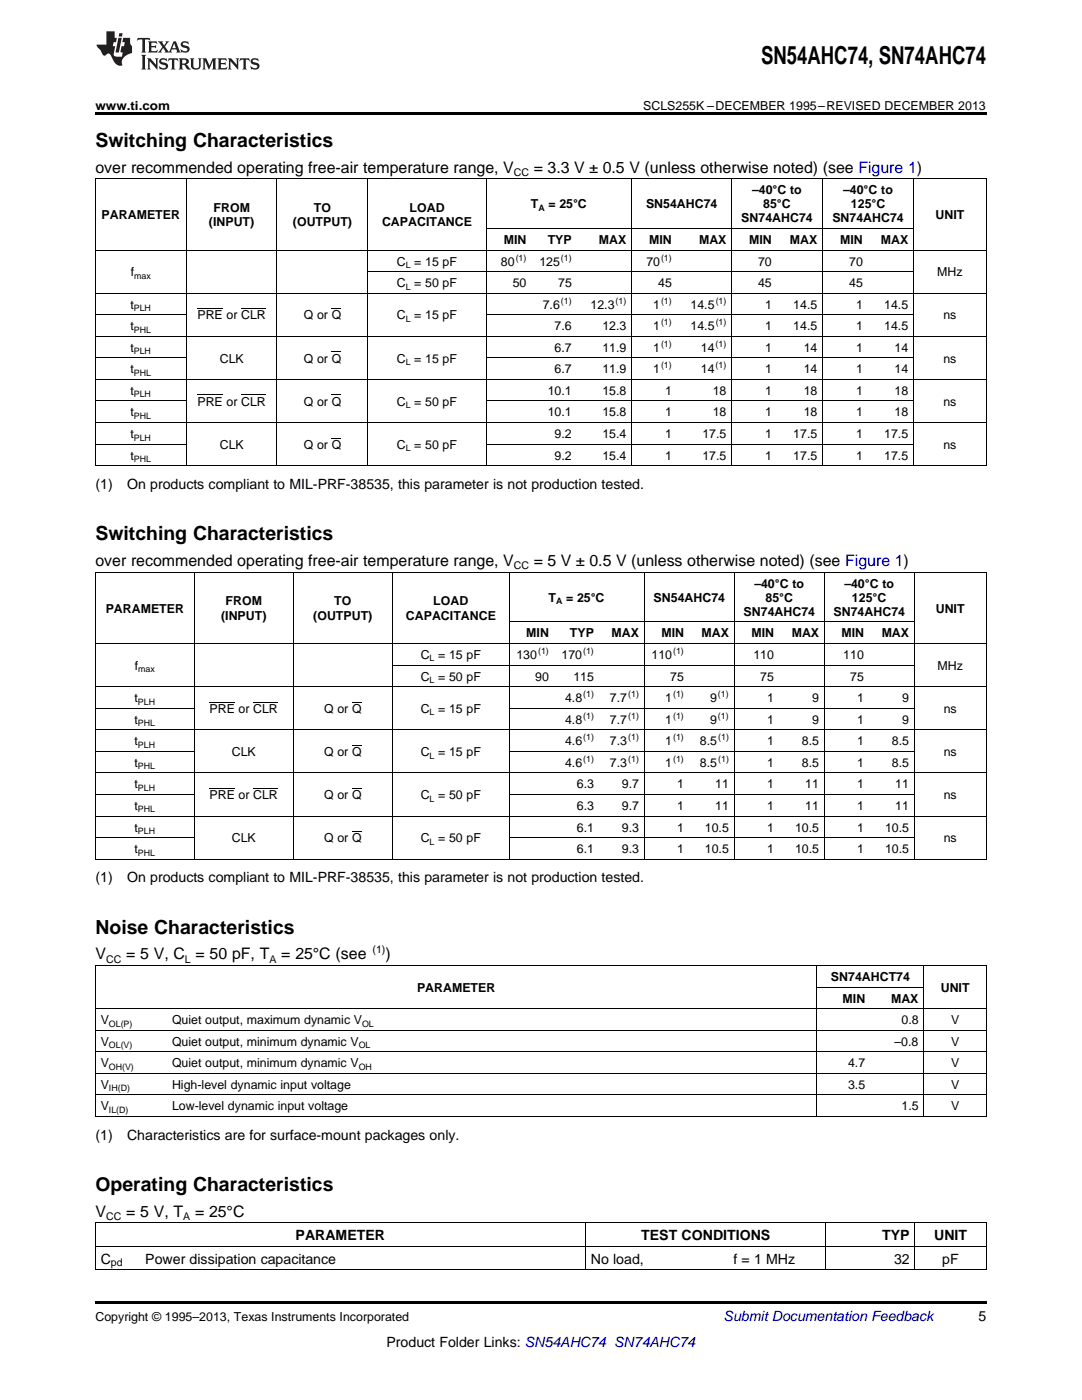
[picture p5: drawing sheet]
<svg xmlns="http://www.w3.org/2000/svg" width="216mm" height="279mm" viewBox="0 0 216 279" stroke-linecap="round" stroke-linejoin="round" font-family="sans-serif">
<defs><g id="words">
<text font-size="4.9" x="151.9" y="12.8">SN54AHC74, SN74AHC74</text>
<g font-size="3.9">
<text x="19" y="29.3">Switching Characteristics</text>
<text x="19" y="107.8">Switching Characteristics</text>
<text x="19" y="186.3">Noise Characteristics</text>
<text x="19" y="237.7">Operating Characteristics</text>
</g>
<g font-size="3.2">
<text x="19" y="34.4">over recommended operating free-air temperature range, V</text>
<text x="106.5" y="34.4">= 3.3 V ± 0.5 V (unless otherwise noted) (see Figure 1)</text>
<text x="19" y="113">over recommended operating free-air temperature range, V</text>
<text x="106.5" y="113">= 5 V ± 0.5 V (unless otherwise noted) (see Figure 1)</text>
<text x="19" y="191.5">V</text>
<text x="25.2" y="191.5">= 5 V, C = 50 pF, T</text>
<text x="56.1" y="191.5">= 25°C (see</text>
<text x="76.9" y="191.5">)</text>
<text x="19" y="242.9">V</text>
<text x="25.2" y="242.9">= 5 V, T</text>
<text x="38.9" y="242.9">= 25°C</text>
</g>
<g font-size="2.8">
<text x="19" y="97.6">(1)</text>
<text x="25.4" y="97.6">On products compliant to MIL-PRF-38535, this parameter is not production tested.</text>
<text x="19" y="176.1">(1)</text>
<text x="25.4" y="176.1">On products compliant to MIL-PRF-38535, this parameter is not production tested.</text>
<text x="19" y="227.5">(1)</text>
<text x="25.4" y="227.5">Characteristics are for surface-mount packages only.</text>
<text x="59" y="247.5">PARAMETER</text>
<text x="128" y="247.5">TEST CONDITIONS</text>
<text x="176" y="247.5">TYP</text>
<text x="186.4" y="247.5">UNIT</text>
<text x="20.1" y="252.2">C</text>
<text x="29" y="252.2">Power dissipation capacitance</text>
<text x="117.9" y="252.2">No load,</text>
<text x="146.3" y="252.2">f = 1 MHz</text>
<text x="178.4" y="252.2">32</text>
<text x="188" y="252.2">pF</text>
<text x="195.3" y="263.6">5</text>
<text x="77.1" y="268.9">Product Folder Links: SN54AHC74 SN74AHC74</text>
</g>
<text font-size="2.8" fill="#0000c8" x="144.4" y="263.6">Submit Documentation Feedback</text>
<g font-size="2.5">
<text x="19" y="21.9">www.ti.com</text>
<text x="128.3" y="21.9">SCLS255K –DECEMBER 1995–REVISED DECEMBER 2013</text>
<text x="105.9" y="41.6">T</text>
<text x="109.4" y="41.6">= 25°C</text>
<text x="128.9" y="41.6">SN54AHC74</text>
<text x="150.1" y="38.7">–40°C to</text>
<text x="152.3" y="41.6">85°C</text>
<text x="168.2" y="38.7">–40°C to</text>
<text x="169.8" y="41.6">125°C</text>
<text x="20.3" y="43.7">PARAMETER</text>
<text x="41.7" y="45.1">(INPUT)</text>
<text x="42.6" y="42.3">FROM</text>
<text x="58.5" y="45.1">(OUTPUT)</text>
<text x="62.7" y="42.3">TO</text>
<text x="76.2" y="45.1">CAPACITANCE</text>
<text x="81.7" y="42.3">LOAD</text>
<text x="147.9" y="44.4">SN74AHC74</text>
<text x="166.1" y="44.4">SN74AHC74</text>
<text x="186.7" y="43.7">UNIT</text>
<text x="79.2" y="53">C = 15 pF</text>
<text x="99.9" y="53">80</text>
<text x="100.5" y="48.7">MIN</text>
<text x="107.6" y="53">125</text>
<text x="109.3" y="48.7">TYP</text>
<text x="119.5" y="48.7">MAX</text>
<text x="129" y="53">70</text>
<text x="129.5" y="48.7">MIN</text>
<text x="139.5" y="48.7">MAX</text>
<text x="149.5" y="48.7">MIN</text>
<text x="151.3" y="53">70</text>
<text x="157.6" y="48.7">MAX</text>
<text x="167.6" y="48.7">MIN</text>
<text x="169.4" y="53">70</text>
<text x="175.8" y="48.7">MAX</text>
<text x="26.1" y="55.1">f</text>
<text x="79.2" y="57.3">C = 50 pF</text>
<text x="102.3" y="57.3">50</text>
<text x="111.4" y="57.3">75</text>
<text x="131.3" y="57.3">45</text>
<text x="151.3" y="57.3">45</text>
<text x="169.4" y="57.3">45</text>
<text x="187" y="55.1">MHz</text>
<text x="26" y="61.6">t</text>
<text x="26" y="65.9">t</text>
<text x="39.4" y="63.7">PRE or CLR</text>
<text x="60.6" y="63.7">Q or Q</text>
<text x="79.2" y="63.7">C = 15 pF</text>
<text x="108.3" y="61.6">7.6</text>
<text x="110.7" y="65.9">7.6</text>
<text x="117.8" y="61.6">12.3</text>
<text x="120.2" y="65.9">12.3</text>
<text x="130.4" y="61.6">1</text>
<text x="130.4" y="65.9">1</text>
<text x="137.8" y="61.6">14.5</text>
<text x="137.8" y="65.9">14.5</text>
<text x="152.6" y="61.6">1</text>
<text x="152.6" y="65.9">1</text>
<text x="158.3" y="61.6">14.5</text>
<text x="158.3" y="65.9">14.5</text>
<text x="170.8" y="61.6">1</text>
<text x="170.8" y="65.9">1</text>
<text x="176.4" y="61.6">14.5</text>
<text x="176.4" y="65.9">14.5</text>
<text x="188.2" y="63.7">ns</text>
<text x="26" y="70.2">t</text>
<text x="110.7" y="70.2">6.7</text>
<text x="120.2" y="70.2">11.9</text>
<text x="130.4" y="70.2">1</text>
<text x="139.8" y="70.2">14</text>
<text x="152.6" y="70.2">1</text>
<text x="160.4" y="70.2">14</text>
<text x="170.8" y="70.2">1</text>
<text x="178.5" y="70.2">14</text>
<text x="26" y="74.5">t</text>
<text x="43.9" y="72.4">CLK</text>
<text x="60.6" y="72.4">Q or Q</text>
<text x="79.2" y="72.4">C = 15 pF</text>
<text x="110.7" y="74.5">6.7</text>
<text x="120.2" y="74.5">11.9</text>
<text x="130.4" y="74.5">1</text>
<text x="139.8" y="74.5">14</text>
<text x="152.6" y="74.5">1</text>
<text x="160.4" y="74.5">14</text>
<text x="170.8" y="74.5">1</text>
<text x="178.5" y="74.5">14</text>
<text x="188.2" y="72.4">ns</text>
<text x="26" y="78.8">t</text>
<text x="26" y="83.1">t</text>
<text x="39.4" y="81">PRE or CLR</text>
<text x="60.6" y="81">Q or Q</text>
<text x="79.2" y="81">C = 50 pF</text>
<text x="109.3" y="78.8">10.1</text>
<text x="109.3" y="83.1">10.1</text>
<text x="120.2" y="78.8">15.8</text>
<text x="120.2" y="83.1">15.8</text>
<text x="132.7" y="78.8">1</text>
<text x="132.7" y="83.1">1</text>
<text x="142.2" y="78.8">18</text>
<text x="142.2" y="83.1">18</text>
<text x="152.6" y="78.8">1</text>
<text x="152.6" y="83.1">1</text>
<text x="160.4" y="78.8">18</text>
<text x="160.4" y="83.1">18</text>
<text x="170.8" y="78.8">1</text>
<text x="170.8" y="83.1">1</text>
<text x="178.5" y="78.8">18</text>
<text x="178.5" y="83.1">18</text>
<text x="188.2" y="81">ns</text>
<text x="26" y="87.4">t</text>
<text x="43.9" y="89.6">CLK</text>
<text x="60.6" y="89.6">Q or Q</text>
<text x="79.2" y="89.6">C = 50 pF</text>
<text x="110.7" y="87.4">9.2</text>
<text x="120.2" y="87.4">15.4</text>
<text x="132.7" y="87.4">1</text>
<text x="140.2" y="87.4">17.5</text>
<text x="152.6" y="87.4">1</text>
<text x="158.3" y="87.4">17.5</text>
<text x="170.8" y="87.4">1</text>
<text x="176.4" y="87.4">17.5</text>
<text x="188.2" y="89.6">ns</text>
<text x="26" y="91.7">t</text>
<text x="110.7" y="91.7">9.2</text>
<text x="120.2" y="91.7">15.4</text>
<text x="132.7" y="91.7">1</text>
<text x="140.2" y="91.7">17.5</text>
<text x="152.6" y="91.7">1</text>
<text x="158.3" y="91.7">17.5</text>
<text x="170.8" y="91.7">1</text>
<text x="176.4" y="91.7">17.5</text>
<text x="150.5" y="117.3">–40°C to</text>
<text x="168.5" y="117.3">–40°C to</text>
<text x="21.1" y="122.2">PARAMETER</text>
<text x="44.1" y="123.6">(INPUT)</text>
<text x="45" y="120.8">FROM</text>
<text x="62.5" y="123.6">(OUTPUT)</text>
<text x="66.7" y="120.8">TO</text>
<text x="81" y="123.6">CAPACITANCE</text>
<text x="86.5" y="120.8">LOAD</text>
<text x="109.5" y="120.1">T</text>
<text x="113" y="120.1">= 25°C</text>
<text x="130.4" y="120.1">SN54AHC74</text>
<text x="148.4" y="122.9">SN74AHC74</text>
<text x="152.8" y="120.1">85°C</text>
<text x="166.3" y="122.9">SN74AHC74</text>
<text x="170" y="120.1">125°C</text>
<text x="186.7" y="122.2">UNIT</text>
<text x="84" y="131.5">C = 15 pF</text>
<text x="103" y="131.5">130</text>
<text x="105" y="127.2">MIN</text>
<text x="112" y="131.5">170</text>
<text x="113.7" y="127.2">TYP</text>
<text x="122" y="127.2">MAX</text>
<text x="130" y="131.5">110</text>
<text x="132" y="127.2">MIN</text>
<text x="140" y="127.2">MAX</text>
<text x="149.9" y="127.2">MIN</text>
<text x="150.3" y="131.5">110</text>
<text x="158" y="127.2">MAX</text>
<text x="167.9" y="127.2">MIN</text>
<text x="168.3" y="131.5">110</text>
<text x="175.9" y="127.2">MAX</text>
<text x="26.9" y="133.7">f</text>
<text x="84" y="135.8">C = 50 pF</text>
<text x="106.8" y="135.8">90</text>
<text x="114.4" y="135.8">115</text>
<text x="133.7" y="135.8">75</text>
<text x="151.7" y="135.8">75</text>
<text x="169.7" y="135.8">75</text>
<text x="187.1" y="133.7">MHz</text>
<text x="26.8" y="140.1">t</text>
<text x="41.8" y="142.3">PRE or CLR</text>
<text x="64.7" y="142.3">Q or Q</text>
<text x="84" y="142.3">C = 15 pF</text>
<text x="112.7" y="140.1">4.8</text>
<text x="121.7" y="140.1">7.7</text>
<text x="132.8" y="140.1">1</text>
<text x="141.7" y="140.1">9</text>
<text x="153.1" y="140.1">1</text>
<text x="162.1" y="140.1">9</text>
<text x="171" y="140.1">1</text>
<text x="180" y="140.1">9</text>
<text x="188.3" y="142.3">ns</text>
<text x="26.8" y="144.4">t</text>
<text x="26.8" y="148.7">t</text>
<text x="112.7" y="144.4">4.8</text>
<text x="112.7" y="148.7">4.6</text>
<text x="121.7" y="144.4">7.7</text>
<text x="121.7" y="148.7">7.3</text>
<text x="132.8" y="144.4">1</text>
<text x="132.8" y="148.7">1</text>
<text x="139.7" y="148.7">8.5</text>
<text x="141.7" y="144.4">9</text>
<text x="153.1" y="144.4">1</text>
<text x="153.1" y="148.7">1</text>
<text x="160" y="148.7">8.5</text>
<text x="162.1" y="144.4">9</text>
<text x="171" y="144.4">1</text>
<text x="171" y="148.7">1</text>
<text x="178" y="148.7">8.5</text>
<text x="180" y="144.4">9</text>
<text x="26.8" y="153">t</text>
<text x="46.2" y="150.9">CLK</text>
<text x="64.7" y="150.9">Q or Q</text>
<text x="84" y="150.9">C = 15 pF</text>
<text x="112.7" y="153">4.6</text>
<text x="121.7" y="153">7.3</text>
<text x="132.8" y="153">1</text>
<text x="139.7" y="153">8.5</text>
<text x="153.1" y="153">1</text>
<text x="160" y="153">8.5</text>
<text x="171" y="153">1</text>
<text x="178" y="153">8.5</text>
<text x="188.3" y="150.9">ns</text>
<text x="26.8" y="157.3">t</text>
<text x="26.8" y="161.6">t</text>
<text x="41.8" y="159.5">PRE or CLR</text>
<text x="64.7" y="159.5">Q or Q</text>
<text x="84" y="159.5">C = 50 pF</text>
<text x="115.1" y="157.3">6.3</text>
<text x="115.1" y="161.6">6.3</text>
<text x="124.1" y="157.3">9.7</text>
<text x="124.1" y="161.6">9.7</text>
<text x="135.1" y="157.3">1</text>
<text x="135.1" y="161.6">1</text>
<text x="142.7" y="157.3">11</text>
<text x="142.7" y="161.6">11</text>
<text x="153.1" y="157.3">1</text>
<text x="153.1" y="161.6">1</text>
<text x="160.7" y="157.3">11</text>
<text x="160.7" y="161.6">11</text>
<text x="171" y="157.3">1</text>
<text x="171" y="161.6">1</text>
<text x="178.6" y="157.3">11</text>
<text x="178.6" y="161.6">11</text>
<text x="188.3" y="159.5">ns</text>
<text x="26.8" y="165.9">t</text>
<text x="115.1" y="165.9">6.1</text>
<text x="124.1" y="165.9">9.3</text>
<text x="135.1" y="165.9">1</text>
<text x="140.7" y="165.9">10.5</text>
<text x="153.1" y="165.9">1</text>
<text x="158.6" y="165.9">10.5</text>
<text x="171" y="165.9">1</text>
<text x="176.6" y="165.9">10.5</text>
<text x="26.8" y="170.3">t</text>
<text x="46.2" y="168.1">CLK</text>
<text x="64.7" y="168.1">Q or Q</text>
<text x="84" y="168.1">C = 50 pF</text>
<text x="115.1" y="170.3">6.1</text>
<text x="124.1" y="170.3">9.3</text>
<text x="135.1" y="170.3">1</text>
<text x="140.7" y="170.3">10.5</text>
<text x="153.1" y="170.3">1</text>
<text x="158.6" y="170.3">10.5</text>
<text x="171" y="170.3">1</text>
<text x="176.6" y="170.3">10.5</text>
<text x="188.3" y="168.1">ns</text>
<text x="83.2" y="197.9">PARAMETER</text>
<text x="165.8" y="195.8">SN74AHCT74</text>
<text x="187.7" y="197.9">UNIT</text>
<text x="168.1" y="200.1">MIN</text>
<text x="177.8" y="200.1">MAX</text>
<text x="20.1" y="204.4">V</text>
<text x="20.1" y="208.7">V</text>
<text x="34.3" y="204.4">Quiet output, maximum dynamic V</text>
<text x="34.3" y="208.7">Quiet output, minimum dynamic V</text>
<text x="178.5" y="208.7">–0.8</text>
<text x="179.9" y="204.4">0.8</text>
<text x="189.8" y="204.4">V</text>
<text x="189.8" y="208.7">V</text>
<text x="20.1" y="213">V</text>
<text x="34.3" y="213">Quiet output, minimum dynamic V</text>
<text x="169.2" y="213">4.7</text>
<text x="189.8" y="213">V</text>
<text x="20.1" y="217.3">V</text>
<text x="20.1" y="221.6">V</text>
<text x="34.3" y="217.3">High-level dynamic input voltage</text>
<text x="34.3" y="221.6">Low-level dynamic input voltage</text>
<text x="169.2" y="217.3">3.5</text>
<text x="179.9" y="221.6">1.5</text>
<text x="189.8" y="217.3">V</text>
<text x="189.8" y="221.6">V</text>
<text x="19" y="263.6">Copyright © 1995–2013, Texas Instruments Incorporated</text>
</g>
<g font-size="2.1">
<text x="102.5" y="35.1">CC</text>
<text x="102.5" y="113.6">CC</text>
<text x="74.3" y="190.2">(1)</text>
<text x="21.2" y="192.1">CC</text>
<text x="36.9" y="192.1">L</text>
<text x="53.8" y="192.1">A</text>
<text x="21.2" y="243.5">CC</text>
<text x="36.5" y="243.5">A</text>
<text x="22.1" y="252.7">pd</text>
</g>
<g font-size="1.8">
<text x="107.4" y="42.1">A</text>
<text x="81" y="53.5">L</text>
<text x="102.9" y="52">(1)</text>
<text x="111.9" y="52">(1)</text>
<text x="131.9" y="52">(1)</text>
<text x="26.8" y="55.6">max</text>
<text x="81" y="57.8">L</text>
<text x="26.7" y="62.1">PLH</text>
<text x="81" y="64.2">L</text>
<text x="111.9" y="60.6">(1)</text>
<text x="122.8" y="60.6">(1)</text>
<text x="131.9" y="60.6">(1)</text>
<text x="131.9" y="64.9">(1)</text>
<text x="142.8" y="60.6">(1)</text>
<text x="142.8" y="64.9">(1)</text>
<text x="26.7" y="66.4">PHL</text>
<text x="26.7" y="70.7">PLH</text>
<text x="131.9" y="69.2">(1)</text>
<text x="142.8" y="69.2">(1)</text>
<text x="26.7" y="75">PHL</text>
<text x="81" y="72.8">L</text>
<text x="131.9" y="73.5">(1)</text>
<text x="142.8" y="73.5">(1)</text>
<text x="26.7" y="79.3">PLH</text>
<text x="26.7" y="83.6">PHL</text>
<text x="81" y="81.5">L</text>
<text x="26.7" y="87.9">PLH</text>
<text x="26.7" y="92.2">PHL</text>
<text x="81" y="90.1">L</text>
<text x="110.9" y="120.6">A</text>
<text x="107.4" y="130.5">(1)</text>
<text x="116.3" y="130.5">(1)</text>
<text x="134.3" y="130.5">(1)</text>
<text x="27.6" y="134.2">max</text>
<text x="85.7" y="132">L</text>
<text x="85.7" y="136.3">L</text>
<text x="27.5" y="140.6">PLH</text>
<text x="85.7" y="142.8">L</text>
<text x="116.4" y="139.1">(1)</text>
<text x="116.4" y="143.4">(1)</text>
<text x="125.3" y="139.1">(1)</text>
<text x="125.3" y="143.4">(1)</text>
<text x="134.3" y="139.1">(1)</text>
<text x="134.3" y="143.4">(1)</text>
<text x="143.3" y="139.1">(1)</text>
<text x="143.3" y="143.4">(1)</text>
<text x="27.5" y="144.9">PHL</text>
<text x="27.5" y="149.2">PLH</text>
<text x="116.4" y="147.7">(1)</text>
<text x="125.3" y="147.7">(1)</text>
<text x="134.3" y="147.7">(1)</text>
<text x="143.3" y="147.7">(1)</text>
<text x="27.5" y="153.5">PHL</text>
<text x="85.7" y="151.4">L</text>
<text x="116.4" y="152">(1)</text>
<text x="125.3" y="152">(1)</text>
<text x="134.3" y="152">(1)</text>
<text x="143.3" y="152">(1)</text>
<text x="27.5" y="157.8">PLH</text>
<text x="85.7" y="160">L</text>
<text x="27.5" y="162.1">PHL</text>
<text x="27.5" y="166.4">PLH</text>
<text x="27.5" y="170.7">PHL</text>
<text x="85.7" y="168.6">L</text>
<text x="21.7" y="204.9">OL(P)</text>
<text x="21.7" y="209.2">OL(V)</text>
<text x="71.6" y="209.2">OL</text>
<text x="72.3" y="204.9">OL</text>
<text x="21.7" y="213.5">OH(V)</text>
<text x="71.6" y="213.5">OH</text>
<text x="21.7" y="217.8">IH(D)</text>
<text x="21.7" y="222.1">IL(D)</text>
</g>
</g></defs>
<path d="M19 22.5h177.8v.5h-177.8zM19 259.7h177.8v.5h-177.8z" fill="#000"/>
<g fill="none" stroke="#000" stroke-width=".2">
<path d="M19 35.6h177.8M19.1 35.7v57.3M37.1 35.7v57.3M55.3 35.7v57.3M73.4 35.7v57.3M97 35.7v57.3M126 35.7v57.3M146 35.7v57.3M164.1 35.7v57.3M182.3 35.7v57.3M196.8 35.7v57.3M19 58.5h177.8"/>
<path d="M19 49.9h177.8M73.4 54.2h108.9M97 45.6h85.3M19 75.7h177.8M19 71.4h18.2M19 67.1h177.8M19 62.8h18.2M97 71.4h85.3M97 62.8h85.3M19 92.9h177.8M19 88.6h18.2M19 84.3h177.8"/>
<path d="M19 80h18.2M97 88.6h85.3M97 80h85.3M19 114.2h177.8M19.1 114.2v57.3M38.8 114.2v57.3M58.5 114.2v57.3M78.3 114.2v57.3M101.6 114.2v57.3M128.5 114.2v57.3M146.5 114.2v57.3M164.4 114.2v57.3"/>
<path d="M182.4 114.2v57.3M196.8 114.2v57.3M19 137h177.8M19 128.4h177.8M78.3 132.7h104.2M101.6 124.1h80.9M19 158.6h19.8M19 154.3h177.8M19 149.9h19.8M19 145.6h177.8M19 141.3h19.8M101.6 158.6h80.9"/>
<path d="M101.6 149.9h80.9M101.6 141.3h80.9M19 171.5h177.8M19 167.2h19.8M19 162.9h177.8M101.6 167.2h80.9M19 192.7h177.8M19.1 192.8v30.1M163 192.8v30.1M163.1 197h21.3M184.3 192.8v30.1M196.8 192.8v30.1"/>
<path d="M19 218.5h177.8M19 214.2h177.8M19 209.9h177.8M19 205.6h177.8M19 201.3h177.8M19 222.8h177.8M19 253.4h177.8M19 248.7h177.8M19 244.1h177.8M19.1 244.1v9.3M116.8 244.1v9.3M164.8 244.1v9.3"/>
<path d="M182.5 244.1v9.3M196.8 244.1v9.3"/>
</g>
<g fill="#231f20">
<path d="M27.5 7.6l-.1 .5 .4-.2h.6v.1v2.1l-.2 .4h1l-.3-.4v-2.1l.1-.1h.5l.5 .2-.2-.5zM29.5 8.3l.2 .3v1.5l-.2 .4h1.8l.2-.6a1.04 1.04 0 0 1-1.3 .2v-.7h.6l.3 .2v-.6l-.3 .2h-.6v-.6l.8-.1 .4 .3-.2-.5zM31.5 8.3l.9 1.1-.9 1.1h.8l-.2-.2 .5-.7 .4 .7-.2 .2h1.5l-.1-.2 .1-.4h.9l.1 .4-.2 .2h1l-.3-.3-.7-1.9h-.5l-.9 2-.8-1 .9-1h-.8l.1 .3-.3 .5-.4-.6 .2-.2zM34.7 8.6l.4 1h-.7zM36.3 8.4a.63 .63 0 0 0-.2 .7 .63 .63 0 0 0 .6 .4l.6 .2 .1 .2a.75 .75 0 0 1-.7 .4 .75 .75 0 0 1-.6-.5l.1 .7 .1-.1a1.11 1.11 0 0 0 1.5-.6 1.13 1.13 0 0 0-1.2-.8l-.1-.4a1.04 1.04 0 0 1 1.2 .2l-.2-.5-.1 .1-.5-.2zM28.2 10.9l.2 .4v2.2l-.2 .4h1l-.3-.4v-2.2l.3-.4zM29.3 11.6l.3 .4v1.5l-.3 .4h.8l-.2-.4v-1.3l1.5 1.7v-1.9l.2-.4h-.7l.2 .4v.9l-1.1-1.3zM32 11.8a.62 .62 0 0 0-.2 .7 .62 .62 0 0 0 .6 .4l.6 .1 .1 .3a.76 .76 0 0 1-.7 .3 .76 .76 0 0 1-.6-.4l.1 .7 .1-.1a1.11 1.11 0 0 0 1.5-.6 1.13 1.13 0 0 0-1.2-.8l-.1-.4a1.04 1.04 0 0 1 1.2 .2l-.2-.6-.1 .1-.5-.1zM33.7 11.6l-.2 .6a.61 .61 0 0 1 .8-.3v1.6l-.2 .4h.9l-.2-.4v-1.6a.63 .63 0 0 1 .8 .3l-.2-.6zM35.6 11.6l.3 .4v1.5l-.3 .4h1l-.2-.2v-.8l.5 .2a.76 .76 0 0 0 1.2 .7l-1-1a.58 .58 0 0 0 .6-.5 .58 .58 0 0 0-.5-.6zM36.4 11.9h.1a.45 .45 0 0 1 .5 .1 .45 .45 0 0 1 .1 .5l-.7 .2zM37.9 11.6l.2 .2a2.17 2.17 0 0 0 .3 1.9 .99 .99 0 0 0 1.6-.6v-1.1l.2-.4h-.7l.2 .2a1.92 1.92 0 0 1-.2 1.8 .6 .6 0 0 1-.9-.5v-1.1l.2-.4zM40.4 11.6l.2 .4v1.5l-.2 .4h.7l-.2-.4v-1.4l.8 1.8 .8-1.8v1.4l-.2 .4h.9l-.2-.4v-1.5l.2-.4h-.8l-.6 1.5-.6-1.5zM43.4 11.6l.2 .4v1.5l-.2 .4h1.8l.2-.6a1.04 1.04 0 0 1-1.3 .1v-.6h.5l.4 .2v-.6l-.4 .2h-.5v-.7h.8l.3 .3-.1-.6zM45.5 11.6l.2 .4v1.5l-.2 .4h.7l-.2-.4v-1.3l1.5 1.7v-1.9l.2-.4h-.7l.2 .4v.9l-1.1-1.3zM47.9 11.6l-.1 .6a.61 .61 0 0 1 .8-.3v1.6l-.3 .4h1l-.3-.4 .1-1.6a.63 .63 0 0 1 .7 .3l-.1-.6zM50.2 11.8a.62 .62 0 0 0-.2 .7 .62 .62 0 0 0 .6 .4l.6 .1 .2 .3a.76 .76 0 0 1-.8 .3 .76 .76 0 0 1-.6-.4l.1 .7 .2-.1a1.11 1.11 0 0 0 1.5-.6 1.13 1.13 0 0 0-1.3-.8l-.1-.4a1.04 1.04 0 0 1 1.2 .2l-.1-.6-.2 .1-.5-.1z"/>
<path d="M21.2 6.3v2.6h-1.9l.1 .4 .7 .9a.91 .91 0 0 0 1 .8 .56 .56 0 0 1 .5-.3 .56 .56 0 0 1 .5 .3l.4 .8a1.53 1.53 0 0 0 1.9 1.2 1.54 1.54 0 0 1 1-2.1l.9-.3v-1.4a1.52 1.52 0 0 1-.3-1.6h-1.4l-.2 .8h.5l-.2 .8h-.4l-.2 1v.2l.4 .1-.2 .8a1.93 1.93 0 0 1-1.6-.3l.3-1.8h-.5l.2-.8h.4l.2-.8h-.4v-1.3zM23.6 7.6l-.6 2.9h.7l.6-2.9zM23.8 6.6l-.1 .7h.6l.2-.7z"/>
</g>
<path d="M66.2 78.7h1.9v.2h-1.9zM66.2 70.1h1.9v.2h-1.9zM66.2 61.5h1.9v.2h-1.9zM66.2 87.3h1.9v.2h-1.9zM70.2 157.3h1.9v.1h-1.9zM70.2 148.7h1.9v.1h-1.9zM70.2 140.1h1.9v.1h-1.9zM70.2 165.9h1.9v.1h-1.9z" fill="#000"/>
<path d="M39.4 78.8h5M39.4 61.6h5M48.1 78.8h5M48.1 61.6h5M41.8 157.3h5M41.8 140.1h5M50.5 157.3h5M50.5 140.1h5" fill="none" stroke="#000" stroke-width=".2"/>
<use href="#words"/>
</svg>
